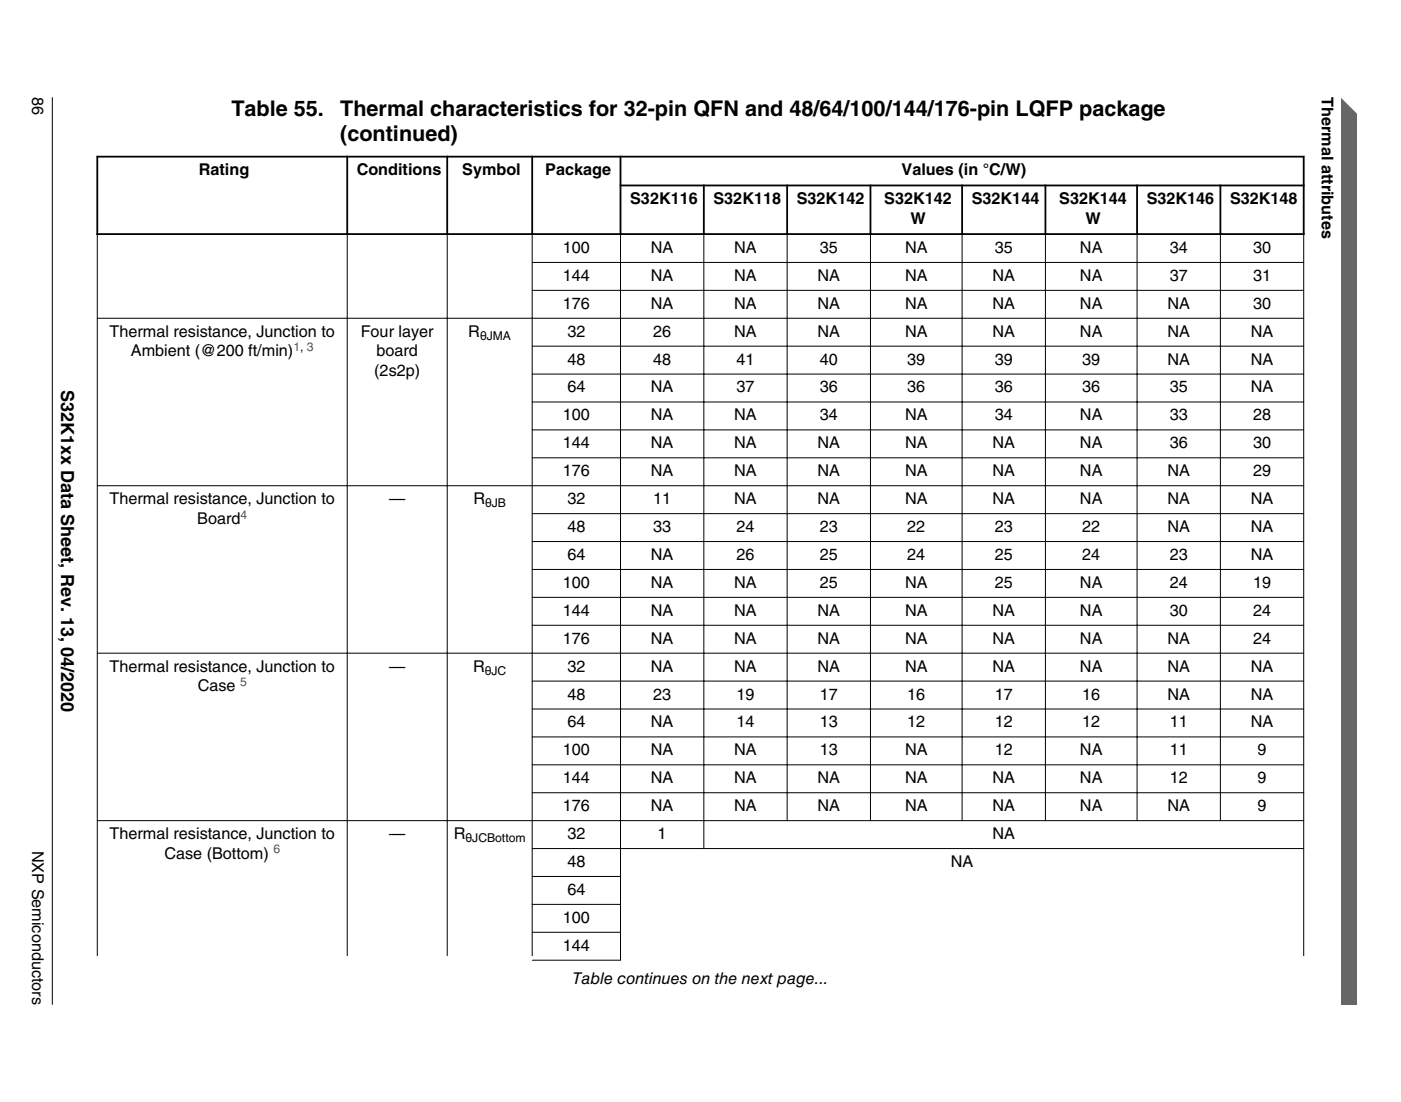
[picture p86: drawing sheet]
<svg xmlns="http://www.w3.org/2000/svg" width="274mm" height="216mm" viewBox="0 0 274 216" stroke-linecap="round" stroke-linejoin="round" font-family="sans-serif">
<defs><g id="words">
<g font-size="4.2">
<text x="45.3" y="22.7">Table 55.</text>
<text x="66.6" y="22.7">Thermal characteristics for 32-pin QFN and 48/64/100/144/176-pin LQFP package</text>
<text x="66.6" y="27.6">(continued)</text>
</g>
<text font-size="3.5" x="12" y="76.5" transform="rotate(90 12 76.5)">S32K1xx Data Sheet, Rev. 13, 04/2020</text>
<g font-size="3.2">
<text x="6.3" y="19" transform="rotate(90 6.3 19)">86</text>
<text x="258.8" y="19" transform="rotate(90 258.8 19)">Thermal attributes</text>
<text x="38.9" y="34.4">Rating</text>
<text x="69.8" y="34.4">Conditions</text>
<text x="90.5" y="34.4">Symbol</text>
<text x="106.8" y="34.4">Package</text>
<text x="176.5" y="34.4">Values (in °C/W)</text>
<text x="123.4" y="40">S32K116</text>
<text x="139.7" y="40">S32K118</text>
<text x="156" y="40">S32K142</text>
<text x="173.1" y="40">S32K142</text>
<text x="190.3" y="40">S32K144</text>
<text x="207.4" y="40">S32K144</text>
<text x="224.5" y="40">S32K146</text>
<text x="240.8" y="40">S32K148</text>
<text x="178.3" y="43.9">W</text>
<text x="212.5" y="43.9">W</text>
<text x="110.2" y="49.6">100</text>
<text x="127.5" y="49.6">NA</text>
<text x="143.8" y="49.6">NA</text>
<text x="160.5" y="49.6">35</text>
<text x="177.2" y="49.6">NA</text>
<text x="194.8" y="49.6">35</text>
<text x="211.5" y="49.6">NA</text>
<text x="229" y="49.6">34</text>
<text x="245.3" y="49.6">30</text>
<text x="110.2" y="55">144</text>
<text x="127.5" y="55">NA</text>
<text x="143.8" y="55">NA</text>
<text x="160.1" y="55">NA</text>
<text x="177.2" y="55">NA</text>
<text x="194.3" y="55">NA</text>
<text x="211.5" y="55">NA</text>
<text x="229" y="55">37</text>
<text x="245.3" y="55">31</text>
<text x="21.5" y="66">Thermal resistance, Junction to</text>
<text x="70.6" y="66">Four layer</text>
<text x="91.7" y="66">R</text>
<text x="110.2" y="60.5">176</text>
<text x="111.1" y="66">32</text>
<text x="127.5" y="60.5">NA</text>
<text x="127.9" y="66">26</text>
<text x="143.8" y="60.5">NA</text>
<text x="143.8" y="66">NA</text>
<text x="160.1" y="60.5">NA</text>
<text x="160.1" y="66">NA</text>
<text x="177.2" y="60.5">NA</text>
<text x="177.2" y="66">NA</text>
<text x="194.3" y="60.5">NA</text>
<text x="194.3" y="66">NA</text>
<text x="211.5" y="60.5">NA</text>
<text x="211.5" y="66">NA</text>
<text x="228.6" y="60.5">NA</text>
<text x="228.6" y="66">NA</text>
<text x="244.9" y="66">NA</text>
<text x="245.3" y="60.5">30</text>
<text x="25.6" y="69.8">Ambient (@200 ft/min)</text>
<text x="73.7" y="69.8">board</text>
<text x="111.1" y="71.4">48</text>
<text x="127.9" y="71.4">48</text>
<text x="144.2" y="71.4">41</text>
<text x="160.5" y="71.4">40</text>
<text x="177.6" y="71.4">39</text>
<text x="194.8" y="71.4">39</text>
<text x="211.9" y="71.4">39</text>
<text x="228.6" y="71.4">NA</text>
<text x="244.9" y="71.4">NA</text>
<text x="73.3" y="73.7">(2s2p)</text>
<text x="111.1" y="76.9">64</text>
<text x="127.5" y="76.9">NA</text>
<text x="144.2" y="76.9">37</text>
<text x="160.5" y="76.9">36</text>
<text x="177.6" y="76.9">36</text>
<text x="194.8" y="76.9">36</text>
<text x="211.9" y="76.9">36</text>
<text x="229" y="76.9">35</text>
<text x="244.9" y="76.9">NA</text>
<text x="110.2" y="82.4">100</text>
<text x="127.5" y="82.4">NA</text>
<text x="143.8" y="82.4">NA</text>
<text x="160.5" y="82.4">34</text>
<text x="177.2" y="82.4">NA</text>
<text x="194.8" y="82.4">34</text>
<text x="211.5" y="82.4">NA</text>
<text x="229" y="82.4">33</text>
<text x="245.3" y="82.4">28</text>
<text x="110.2" y="87.8">144</text>
<text x="127.5" y="87.8">NA</text>
<text x="143.8" y="87.8">NA</text>
<text x="160.1" y="87.8">NA</text>
<text x="177.2" y="87.8">NA</text>
<text x="194.3" y="87.8">NA</text>
<text x="211.5" y="87.8">NA</text>
<text x="229" y="87.8">36</text>
<text x="245.3" y="87.8">30</text>
<text x="110.2" y="93.3">176</text>
<text x="127.5" y="93.3">NA</text>
<text x="143.8" y="93.3">NA</text>
<text x="160.1" y="93.3">NA</text>
<text x="177.2" y="93.3">NA</text>
<text x="194.3" y="93.3">NA</text>
<text x="211.5" y="93.3">NA</text>
<text x="228.6" y="93.3">NA</text>
<text x="245.3" y="93.3">29</text>
<text x="21.5" y="98.8">Thermal resistance, Junction to</text>
<text x="76.2" y="98.8">—</text>
<text x="92.7" y="98.8">R</text>
<text x="111.1" y="98.8">32</text>
<text x="127.9" y="98.8">11</text>
<text x="143.8" y="98.8">NA</text>
<text x="160.1" y="98.8">NA</text>
<text x="177.2" y="98.8">NA</text>
<text x="194.3" y="98.8">NA</text>
<text x="211.5" y="98.8">NA</text>
<text x="228.6" y="98.8">NA</text>
<text x="244.9" y="98.8">NA</text>
<text x="38.6" y="102.6">Board</text>
<text x="111.1" y="104.2">48</text>
<text x="127.9" y="104.2">33</text>
<text x="144.2" y="104.2">24</text>
<text x="160.5" y="104.2">23</text>
<text x="177.6" y="104.2">22</text>
<text x="194.8" y="104.2">23</text>
<text x="211.9" y="104.2">22</text>
<text x="228.6" y="104.2">NA</text>
<text x="244.9" y="104.2">NA</text>
<text x="111.1" y="109.7">64</text>
<text x="127.5" y="109.7">NA</text>
<text x="144.2" y="109.7">26</text>
<text x="160.5" y="109.7">25</text>
<text x="177.6" y="109.7">24</text>
<text x="194.8" y="109.7">25</text>
<text x="211.9" y="109.7">24</text>
<text x="229" y="109.7">23</text>
<text x="244.9" y="109.7">NA</text>
<text x="110.2" y="115.2">100</text>
<text x="127.5" y="115.2">NA</text>
<text x="143.8" y="115.2">NA</text>
<text x="160.5" y="115.2">25</text>
<text x="177.2" y="115.2">NA</text>
<text x="194.8" y="115.2">25</text>
<text x="211.5" y="115.2">NA</text>
<text x="229" y="115.2">24</text>
<text x="245.3" y="115.2">19</text>
<text x="110.2" y="120.6">144</text>
<text x="127.5" y="120.6">NA</text>
<text x="143.8" y="120.6">NA</text>
<text x="160.1" y="120.6">NA</text>
<text x="177.2" y="120.6">NA</text>
<text x="194.3" y="120.6">NA</text>
<text x="211.5" y="120.6">NA</text>
<text x="229" y="120.6">30</text>
<text x="245.3" y="120.6">24</text>
<text x="21.5" y="131.6">Thermal resistance, Junction to</text>
<text x="76.2" y="131.6">—</text>
<text x="92.6" y="131.6">R</text>
<text x="110.2" y="126.1">176</text>
<text x="111.1" y="131.6">32</text>
<text x="127.5" y="126.1">NA</text>
<text x="127.5" y="131.6">NA</text>
<text x="143.8" y="126.1">NA</text>
<text x="143.8" y="131.6">NA</text>
<text x="160.1" y="126.1">NA</text>
<text x="160.1" y="131.6">NA</text>
<text x="177.2" y="126.1">NA</text>
<text x="177.2" y="131.6">NA</text>
<text x="194.3" y="126.1">NA</text>
<text x="194.3" y="131.6">NA</text>
<text x="211.5" y="126.1">NA</text>
<text x="211.5" y="131.6">NA</text>
<text x="228.6" y="126.1">NA</text>
<text x="228.6" y="131.6">NA</text>
<text x="244.9" y="131.6">NA</text>
<text x="245.3" y="126.1">24</text>
<text x="38.7" y="135.5">Case</text>
<text x="111.1" y="137">48</text>
<text x="127.9" y="137">23</text>
<text x="144.2" y="137">19</text>
<text x="160.5" y="137">17</text>
<text x="177.6" y="137">16</text>
<text x="194.8" y="137">17</text>
<text x="211.9" y="137">16</text>
<text x="228.6" y="137">NA</text>
<text x="244.9" y="137">NA</text>
<text x="111.1" y="142.5">64</text>
<text x="127.5" y="142.5">NA</text>
<text x="144.2" y="142.5">14</text>
<text x="160.5" y="142.5">13</text>
<text x="177.6" y="142.5">12</text>
<text x="194.8" y="142.5">12</text>
<text x="211.9" y="142.5">12</text>
<text x="229" y="142.5">11</text>
<text x="244.9" y="142.5">NA</text>
<text x="110.2" y="148">100</text>
<text x="127.5" y="148">NA</text>
<text x="143.8" y="148">NA</text>
<text x="160.5" y="148">13</text>
<text x="177.2" y="148">NA</text>
<text x="194.8" y="148">12</text>
<text x="211.5" y="148">NA</text>
<text x="229" y="148">11</text>
<text x="246.2" y="148">9</text>
<text x="110.2" y="153.4">144</text>
<text x="127.5" y="153.4">NA</text>
<text x="143.8" y="153.4">NA</text>
<text x="160.1" y="153.4">NA</text>
<text x="177.2" y="153.4">NA</text>
<text x="194.3" y="153.4">NA</text>
<text x="211.5" y="153.4">NA</text>
<text x="229" y="153.4">12</text>
<text x="246.2" y="153.4">9</text>
<text x="110.2" y="158.9">176</text>
<text x="127.5" y="158.9">NA</text>
<text x="143.8" y="158.9">NA</text>
<text x="160.1" y="158.9">NA</text>
<text x="177.2" y="158.9">NA</text>
<text x="194.3" y="158.9">NA</text>
<text x="211.5" y="158.9">NA</text>
<text x="228.6" y="158.9">NA</text>
<text x="246.2" y="158.9">9</text>
<text x="6.3" y="166.7" transform="rotate(90 6.3 166.7)">NXP Semiconductors</text>
<text x="21.5" y="164.4">Thermal resistance, Junction to</text>
<text x="76.2" y="164.4">—</text>
<text x="88.9" y="164.4">R</text>
<text x="111.1" y="164.4">32</text>
<text x="128.8" y="164.4">1</text>
<text x="194.3" y="164.4">NA</text>
<text x="32.2" y="168.3">Case (Bottom)</text>
<text x="111.1" y="169.9">48</text>
<text x="186.2" y="169.9">NA</text>
<text x="111.1" y="175.3">64</text>
<text x="110.2" y="180.8">100</text>
<text x="110.2" y="186.3">144</text>
<text x="112.1" y="192.7">Table continues on the next page...</text>
</g>
<g font-size="2.4" fill="#00f">
<text x="57.4" y="68.8">1, 3</text>
<text x="47.1" y="101.6">4</text>
<text x="47" y="134.4">5</text>
<text x="53.5" y="167.2">6</text>
</g>
<g font-size="2.4">
<text x="94" y="66.6">θJMA</text>
<text x="95" y="99.4">θJB</text>
<text x="94.9" y="132.2">θJC</text>
<text x="91.1" y="165">θJCBottom</text>
</g>
</g></defs>
<g fill="none" stroke="#000" stroke-width=".35">
<path d="M18.9 30.7h236.5M19 30.5v15.5M68 30.5v15.5M87.6 30.5v15.5M104.2 30.5v15.5M121.3 36.3h134.1M121.5 30.5v15.5M137.8 36.2v9.8M154.1 36.2v9.8M170.4 36.2v9.8M188.4 36.2v9.8M204.7 36.2v9.8"/>
<path d="M222.6 36.2v9.8M239 36.2v9.8M255.3 30.5v15.5M18.9 45.9h236.5"/>
</g>
<g fill="none" stroke="#000" stroke-width=".2">
<path d="M19 46v141.3M68 45.6v141.7M87.6 45.6v141.7M104.1 51.4h151.3M104.1 56.9h151.3M104.2 46v141.3M121.5 45.6v142.6M137.8 45.6v120.7M154.1 45.6v115.3M170.4 45.6v115.3M188.4 45.6v115.3M204.7 45.6v115.3"/>
<path d="M222.6 45.6v115.3M239 45.6v115.3M255.3 46v141.3M19 62.4h236.4M104.1 67.8h151.3M104.1 73.3h151.3M104.1 78.8h151.3M19 95.2h236.4M104.1 84.2h151.3M104.1 89.7h151.3M104.1 100.6h151.3M104.1 106.1h151.3"/>
<path d="M104.1 111.6h151.3M104.1 117h151.3M19 128h236.4M104.1 122.5h151.3M104.1 133.4h151.3M104.1 138.9h151.3M104.1 144.4h151.3M104.1 149.8h151.3M104.1 155.3h151.3M19 160.8h236.4M104.1 166.2h151.3M104.1 171.7h17.5"/>
<path d="M104.1 177.2h17.5M104.1 182.7h17.5M104.1 188.1h17.5"/>
</g>
<path d="M262.6 19l3.1 5.7v172.2h-3.1z" fill="#666"/>
<path d="M262.6 19.4l3.1 3.1" fill="none" stroke="#666" stroke-width=".28"/>
<path d="M10.2 19v177.8" fill="none" stroke="#000" stroke-width=".2"/>
<use href="#words"/>
</svg>
